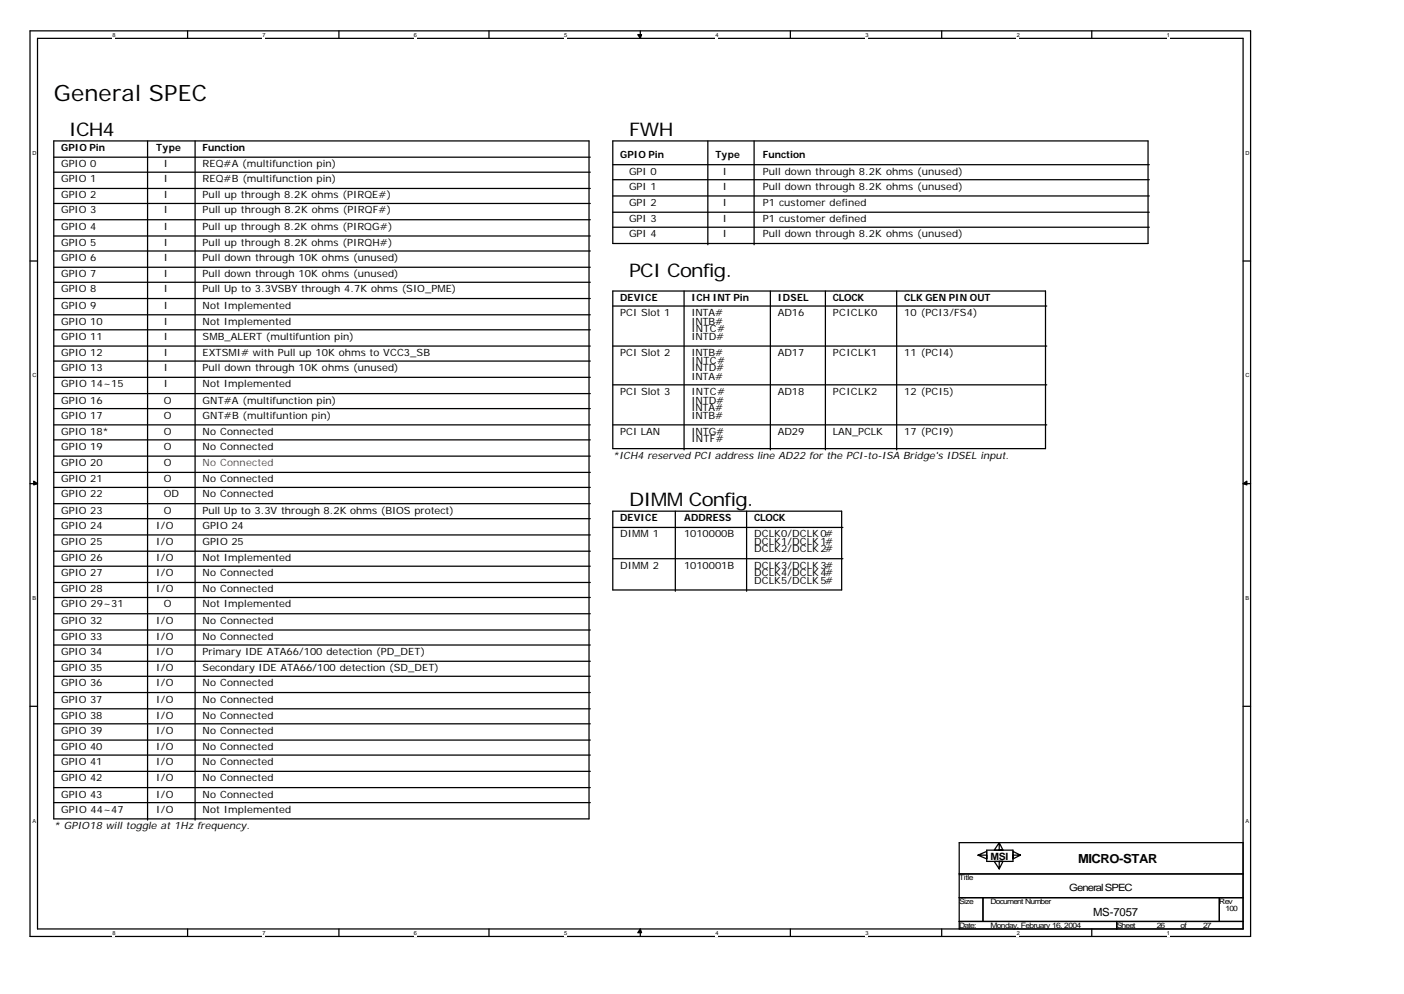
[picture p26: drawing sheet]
<svg xmlns="http://www.w3.org/2000/svg" width="297mm" height="210mm" viewBox="0 0 297 210" stroke-linecap="round" stroke-linejoin="round" font-family="sans-serif">
<defs><g id="words">
<text font-size="4.8" x="11.4" y="21.3">General SPEC</text>
<g font-size="4">
<text x="14.6" y="28.8">ICH4</text>
<text x="133.1" y="28.8">FWH</text>
<text x="133.1" y="58.6">PCI Config.</text>
<text x="133.1" y="107.1">DIMM Config.</text>
</g>
<text font-size="2.6" x="228.1" y="182.5">MICRO-STAR</text>
<text font-size="2.4" x="231.2" y="193.9">MS-7057</text>
<g font-size="2.1">
<text x="13" y="31.9">GPIO Pin</text>
<text x="13" y="35.4">GPIO 0</text>
<text x="33.1" y="31.9">Type</text>
<text x="34.7" y="35.4">I</text>
<text x="42.9" y="31.9">Function</text>
<text x="42.9" y="35.4">REQ#A (multifunction pin)</text>
<text x="131.2" y="33.5">GPIO Pin</text>
<text x="151.3" y="33.5">Type</text>
<text x="161.4" y="33.5">Function</text>
<text x="13" y="38.5">GPIO 1</text>
<text x="13" y="42">GPIO 2</text>
<text x="34.7" y="38.5">I</text>
<text x="34.7" y="42">I</text>
<text x="42.9" y="42">Pull up through 8.2K ohms (PIRQE#)</text>
<text x="42.9" y="38.5">REQ#B (multifunction pin)</text>
<text x="133.1" y="37">GPI 0</text>
<text x="133.1" y="40.1">GPI 1</text>
<text x="152.9" y="40.1">I</text>
<text x="152.9" y="37">I</text>
<text x="161.4" y="40.1">Pull down through 8.2K ohms (unused)</text>
<text x="161.4" y="37">Pull down through 8.2K ohms (unused)</text>
<text x="13" y="45.2">GPIO 3</text>
<text x="34.7" y="45.2">I</text>
<text x="42.9" y="45.2">Pull up through 8.2K ohms (PIRQF#)</text>
<text x="133.1" y="43.6">GPI 2</text>
<text x="133.1" y="47">GPI 3</text>
<text x="152.9" y="43.6">I</text>
<text x="152.9" y="47">I</text>
<text x="161.4" y="47">P1 customer defined</text>
<text x="161.4" y="43.6">P1 customer defined</text>
<text x="13" y="48.6">GPIO 4</text>
<text x="13" y="52">GPIO 5</text>
<text x="34.7" y="48.6">I</text>
<text x="34.7" y="52">I</text>
<text x="42.9" y="52">Pull up through 8.2K ohms (PIRQH#)</text>
<text x="42.9" y="48.6">Pull up through 8.2K ohms (PIRQG#)</text>
<text x="133.1" y="50.2">GPI 4</text>
<text x="152.9" y="50.2">I</text>
<text x="161.4" y="50.2">Pull down through 8.2K ohms (unused)</text>
<text x="13" y="55.2">GPIO 6</text>
<text x="13" y="58.6">GPIO 7</text>
<text x="34.7" y="55.2">I</text>
<text x="34.7" y="58.6">I</text>
<text x="42.9" y="55.2">Pull down through 10K ohms (unused)</text>
<text x="42.9" y="58.6">Pull down through 10K ohms (unused)</text>
<text x="13" y="61.8">GPIO 8</text>
<text x="13" y="65.3">GPIO 9</text>
<text x="34.7" y="61.8">I</text>
<text x="34.7" y="65.3">I</text>
<text x="42.9" y="65.3">Not Implemented</text>
<text x="42.9" y="61.8">Pull Up to 3.3VSBY through 4.7K ohms (SIO_PME)</text>
<text x="131.2" y="63.7">DEVICE</text>
<text x="146.3" y="63.7">ICH INT Pin</text>
<text x="164.6" y="63.7">IDSEL</text>
<text x="176.2" y="63.7">CLOCK</text>
<text x="191.3" y="63.7">CLK GEN PIN OUT</text>
<text x="13" y="68.7">GPIO 10</text>
<text x="13" y="71.9">GPIO 11</text>
<text x="34.7" y="68.7">I</text>
<text x="34.7" y="71.9">I</text>
<text x="42.9" y="68.7">Not Implemented</text>
<text x="42.9" y="71.9">SMB_ALERT (multifuntion pin)</text>
<text x="131.2" y="66.9">PCI Slot 1</text>
<text x="146.3" y="66.9">INTA#</text>
<text x="146.3" y="68.7">INTB#</text>
<text x="146.3" y="70.3">INTC#</text>
<text x="146.3" y="71.9">INTD#</text>
<text x="164.6" y="66.9">AD16</text>
<text x="176.2" y="66.9">PCICLK0</text>
<text x="191.3" y="66.9">10 (PCI3/FS4)</text>
<text x="13" y="75.3">GPIO 12</text>
<text x="34.7" y="75.3">I</text>
<text x="42.9" y="75.3">EXTSMI# with Pull up 10K ohms to VCC3_SB</text>
<text x="131.2" y="75.3">PCI Slot 2</text>
<text x="146.3" y="75.3">INTB#</text>
<text x="146.3" y="76.9">INTC#</text>
<text x="164.6" y="75.3">AD17</text>
<text x="176.2" y="75.3">PCICLK1</text>
<text x="191.3" y="75.3">11 (PCI4)</text>
<text x="13" y="78.5">GPIO 13</text>
<text x="13" y="81.9">GPIO 14~15</text>
<text x="34.7" y="78.5">I</text>
<text x="34.7" y="81.9">I</text>
<text x="42.9" y="78.5">Pull down through 10K ohms (unused)</text>
<text x="42.9" y="81.9">Not Implemented</text>
<text x="131.2" y="83.5">PCI Slot 3</text>
<text x="146.3" y="78.5">INTD#</text>
<text x="146.3" y="80.3">INTA#</text>
<text x="146.3" y="83.5">INTC#</text>
<text x="164.6" y="83.5">AD18</text>
<text x="176.2" y="83.5">PCICLK2</text>
<text x="191.3" y="83.5">12 (PCI5)</text>
<text x="13" y="85.4">GPIO 16</text>
<text x="13" y="88.5">GPIO 17</text>
<text x="34.7" y="88.5">O</text>
<text x="34.7" y="85.4">O</text>
<text x="42.9" y="85.4">GNT#A (multifunction pin)</text>
<text x="42.9" y="88.5">GNT#B (multifuntion pin)</text>
<text x="146.3" y="85.4">INTD#</text>
<text x="146.3" y="87">INTA#</text>
<text x="146.3" y="88.5">INTB#</text>
<text x="13" y="92">GPIO 18*</text>
<text x="13" y="95.2">GPIO 19</text>
<text x="34.7" y="92">O</text>
<text x="34.7" y="95.2">O</text>
<text x="42.9" y="92">No Connected</text>
<text x="42.9" y="95.2">No Connected</text>
<text x="131.2" y="92">PCI LAN</text>
<text x="146.3" y="92">INTG#</text>
<text x="146.3" y="93.6">INTF#</text>
<text x="164.6" y="92">AD29</text>
<text x="176.2" y="92">LAN_PCLK</text>
<text x="191.3" y="92">17 (PCI9)</text>
<text x="13" y="98.6">GPIO 20</text>
<text x="34.7" y="98.6">O</text>
<text x="129.6" y="97">*ICH4 reserved PCI address line AD22 for the PCI-to-ISA Bridge's IDSEL input.</text>
<text x="13" y="102">GPIO 21</text>
<text x="13" y="105.2">GPIO 22</text>
<text x="34.7" y="102">O</text>
<text x="34.7" y="105.2">OD</text>
<text x="42.9" y="102">No Connected</text>
<text x="42.9" y="105.2">No Connected</text>
<text x="13" y="108.7">GPIO 23</text>
<text x="13" y="111.8">GPIO 24</text>
<text x="33.1" y="111.8">I/O</text>
<text x="34.7" y="108.7">O</text>
<text x="42.9" y="111.8">GPIO 24</text>
<text x="42.9" y="108.7">Pull Up to 3.3V through 8.2K ohms (BIOS protect)</text>
<text x="131.2" y="110.2">DEVICE</text>
<text x="131.2" y="113.7">DIMM 1</text>
<text x="144.7" y="110.2">ADDRESS</text>
<text x="144.7" y="113.7">1010000B</text>
<text x="159.5" y="110.2">CLOCK</text>
<text x="159.5" y="113.7">DCLK0/DCLK0#</text>
<text x="13" y="115.3">GPIO 25</text>
<text x="13" y="118.7">GPIO 26</text>
<text x="33.1" y="115.3">I/O</text>
<text x="33.1" y="118.7">I/O</text>
<text x="42.9" y="115.3">GPIO 25</text>
<text x="42.9" y="118.7">Not Implemented</text>
<text x="159.5" y="115.3">DCLK1/DCLK1#</text>
<text x="159.5" y="116.9">DCLK2/DCLK2#</text>
<text x="13" y="121.9">GPIO 27</text>
<text x="13" y="125.3">GPIO 28</text>
<text x="33.1" y="121.9">I/O</text>
<text x="33.1" y="125.3">I/O</text>
<text x="42.9" y="121.9">No Connected</text>
<text x="42.9" y="125.3">No Connected</text>
<text x="131.2" y="120.3">DIMM 2</text>
<text x="144.7" y="120.3">1010001B</text>
<text x="159.5" y="120.3">DCLK3/DCLK3#</text>
<text x="159.5" y="121.9">DCLK4/DCLK4#</text>
<text x="159.5" y="123.5">DCLK5/DCLK5#</text>
<text x="13" y="131.9">GPIO 32</text>
<text x="13" y="128.5">GPIO 29~31</text>
<text x="33.1" y="131.9">I/O</text>
<text x="34.7" y="128.5">O</text>
<text x="42.9" y="131.9">No Connected</text>
<text x="42.9" y="128.5">Not Implemented</text>
<text x="13" y="135.4">GPIO 33</text>
<text x="33.1" y="135.4">I/O</text>
<text x="42.9" y="135.4">No Connected</text>
<text x="13" y="138.6">GPIO 34</text>
<text x="13" y="142">GPIO 35</text>
<text x="33.1" y="138.6">I/O</text>
<text x="33.1" y="142">I/O</text>
<text x="42.9" y="142">Secondary IDE ATA66/100 detection (SD_DET)</text>
<text x="42.9" y="138.6">Primary IDE ATA66/100 detection (PD_DET)</text>
<text x="13" y="145.2">GPIO 36</text>
<text x="13" y="148.6">GPIO 37</text>
<text x="33.1" y="145.2">I/O</text>
<text x="33.1" y="148.6">I/O</text>
<text x="42.9" y="145.2">No Connected</text>
<text x="42.9" y="148.6">No Connected</text>
<text x="13" y="152">GPIO 38</text>
<text x="13" y="155.2">GPIO 39</text>
<text x="33.1" y="152">I/O</text>
<text x="33.1" y="155.2">I/O</text>
<text x="42.9" y="152">No Connected</text>
<text x="42.9" y="155.2">No Connected</text>
<text x="13" y="158.7">GPIO 40</text>
<text x="13" y="161.8">GPIO 41</text>
<text x="33.1" y="158.7">I/O</text>
<text x="33.1" y="161.8">I/O</text>
<text x="42.9" y="158.7">No Connected</text>
<text x="42.9" y="161.8">No Connected</text>
<text x="13" y="165.3">GPIO 42</text>
<text x="33.1" y="165.3">I/O</text>
<text x="42.9" y="165.3">No Connected</text>
<text x="13" y="168.7">GPIO 43</text>
<text x="13" y="171.9">GPIO 44~47</text>
<text x="33.1" y="168.7">I/O</text>
<text x="33.1" y="171.9">I/O</text>
<text x="42.9" y="171.9">Not Implemented</text>
<text x="42.9" y="168.7">No Connected</text>
<text x="11.4" y="175.3">* GPIO18 will toggle at 1Hz frequency.</text>
<text x="209.5" y="181.9">MSI</text>
<text x="226.2" y="188.6">General SPEC</text>
</g>
<text font-size="2.1" fill="#f00" x="42.9" y="98.6">No Connected</text>
<g font-size="1.6">
<text x="202.9" y="186.2">Title</text>
<text x="202.9" y="191.2">Size</text>
<text x="209.5" y="191.2">Document Number</text>
<text x="258" y="191.2">Rev</text>
<text x="202.9" y="196.2">Date:</text>
<text x="209.5" y="196.2">Monday, February 16, 2004</text>
<text x="236.3" y="196.2">Sheet</text>
<text x="244.7" y="196.2">26</text>
<text x="249.8" y="196.2">of</text>
<text x="254.5" y="196.2">27</text>
<text x="259.3" y="192.8">100</text>
</g>
<g font-size="1.2">
<text x="23.8" y="7.8">8</text>
<text x="55.6" y="7.8">7</text>
<text x="87.6" y="7.8">6</text>
<text x="119.3" y="7.8">5</text>
<text x="151.3" y="7.8">4</text>
<text x="183.1" y="7.8">3</text>
<text x="215.1" y="7.8">2</text>
<text x="246.9" y="7.8">1</text>
<text x="6.9" y="32.7">D</text>
<text x="263.5" y="32.7">D</text>
<text x="6.9" y="79.8">C</text>
<text x="263.5" y="79.8">C</text>
<text x="6.9" y="126.9">B</text>
<text x="263.5" y="126.9">B</text>
<text x="6.9" y="174">A</text>
<text x="263.5" y="174">A</text>
<text x="23.8" y="197.8">8</text>
<text x="55.6" y="197.8">7</text>
<text x="87.6" y="197.8">6</text>
<text x="119.3" y="197.8">5</text>
<text x="151.3" y="197.8">4</text>
<text x="183.1" y="197.8">3</text>
<text x="215.1" y="197.8">2</text>
<text x="246.9" y="197.8">1</text>
</g>
</g></defs>
<path d="M6.3 6.5h258.3v191.6h-258.3zM7.9 8.1h255.1v188.4h-255.1z" fill="none" stroke="#000" stroke-width=".26"/>
<g fill="#fff">
<path d="M23.8 6.8h.5v1.3h-.5z"/>
<path d="M23.8 196.8h.5v1.3h-.5z"/>
</g>
<path d="M39.7 6.5v1.6M39.7 196.5v1.6" fill="none" stroke="#000" stroke-width=".26"/>
<g fill="#fff">
<path d="M55.6 6.8h.5v1.3h-.5z"/>
<path d="M55.6 196.8h.5v1.3h-.5z"/>
</g>
<path d="M71.7 6.5v1.6M71.7 196.5v1.6" fill="none" stroke="#000" stroke-width=".26"/>
<g fill="#fff">
<path d="M87.6 6.8h.5v1.3h-.5z"/>
<path d="M87.6 196.8h.5v1.3h-.5z"/>
</g>
<path d="M103.5 6.5v1.6M103.5 196.5v1.6" fill="none" stroke="#000" stroke-width=".26"/>
<g fill="#fff">
<path d="M119.3 6.8h.6v1.3h-.6z"/>
<path d="M119.3 196.8h.6v1.3h-.6z"/>
</g>
<path d="M135.5 6.5v1.6M135.5 196.5v1.6" fill="none" stroke="#000" stroke-width=".26"/>
<g fill="#000" stroke="#000" stroke-width=".26">
<path d="M134.9 7.3h.8l-.2 .8z" fill-rule="evenodd"/>
<path d="M135.5 196.5l.2 .8h-.8z" fill-rule="evenodd"/>
</g>
<g fill="#fff">
<path d="M151.3 6.8h.6v1.3h-.6z"/>
<path d="M151.3 196.8h.6v1.3h-.6z"/>
</g>
<path d="M167.2 6.5v1.6M167.2 196.5v1.6" fill="none" stroke="#000" stroke-width=".26"/>
<g fill="#fff">
<path d="M183.1 6.8h.5v1.3h-.5z"/>
<path d="M183.1 196.8h.5v1.3h-.5z"/>
</g>
<path d="M199.2 6.5v1.6M199.2 196.5v1.6" fill="none" stroke="#000" stroke-width=".26"/>
<g fill="#fff">
<path d="M215.1 6.8h.5v1.3h-.5z"/>
<path d="M215.1 196.8h.5v1.3h-.5z"/>
</g>
<path d="M231 6.5v1.6M231 196.5v1.6" fill="none" stroke="#000" stroke-width=".26"/>
<g fill="#fff">
<path d="M246.9 6.8h.5v1.3h-.5z"/>
<path d="M246.9 196.8h.5v1.3h-.5z"/>
<path d="M6.9 31.7h.8v1.3h-.8z"/>
<path d="M263.5 31.7h.8v1.3h-.8z"/>
<path d="M6.9 78.8h.8v1.3h-.8z"/>
<path d="M263.5 78.8h.8v1.3h-.8z"/>
</g>
<path d="M6.3 55.2h1.6M263 55.2h1.6" fill="none" stroke="#000" stroke-width=".26"/>
<g fill="#fff">
<path d="M6.9 125.9h.8v1.3h-.8z"/>
<path d="M263.5 125.9h.8v1.3h-.8z"/>
</g>
<path d="M6.3 102.3h1.6M263 102.3h1.6" fill="none" stroke="#000" stroke-width=".26"/>
<g fill="#000" stroke="#000" stroke-width=".26">
<path d="M7.1 101.8l.8 .5-.8 .3z" fill-rule="evenodd"/>
<path d="M263 102.3l.8-.5v.8z" fill-rule="evenodd"/>
</g>
<g fill="#fff">
<path d="M6.9 172.9h.8v1.4h-.8z"/>
<path d="M263.5 172.9h.8v1.4h-.8z"/>
</g>
<g fill="none" stroke="#000" stroke-width=".26">
<path d="M11.4 33.2h113.5M11.4 36.4h113.5M11.4 39.9h113.5M11.4 29.8h113.2v143.4h-113.2zM31.2 29.8v143.7M41.3 29.8v143.7M129.6 34.8h113.6M129.6 38h113.6M129.6 29.8h113.3v21.7h-113.3zM149.8 29.8v22M159.5 29.8v22M11.4 43h113.5"/>
<path d="M11.4 53.1h113.5M11.4 56.5h113.5M11.4 59.7h113.5M11.4 46.5h113.5M11.4 49.9h113.5M129.6 41.5h113.6M129.6 44.9h113.6M129.6 48.1h113.6M11.4 63.1h113.5M11.4 66.6h113.5M11.4 69.8h113.5M11.4 73.2h113.5"/>
<path d="M11.4 76.4h113.5M11.4 79.8h113.5M129.6 73.2h91.9M129.6 64.7h91.9M129.6 61.6h91.6v33.3h-91.6zM144.7 61.6v33.6M163 61.6v33.6M174.6 61.6v33.6M189.7 61.6v33.6M11.4 89.9h113.5M11.4 93h113.5M11.4 83.3h113.5"/>
<path d="M11.4 86.4h113.5M11.4 96.5h113.5M11.4 99.9h113.5M129.6 89.9h91.9M129.6 81.4h91.9M11.4 103.1h113.5M11.4 106.5h113.5M11.4 109.7h113.5M11.4 113.2h113.5M11.4 116.6h113.5M11.4 119.8h113.5M129.6 111.6h48.7"/>
<path d="M129.6 118.2h48.7M129.6 108.1h48.5v16.7h-48.5zM142.9 108.1v17M158 108.1v17M11.4 123.2h113.5M11.4 126.4h113.5M11.4 129.8h113.5M11.4 133.3h113.5M11.4 136.4h113.5M11.4 139.9h113.5M6.3 149.4h1.6M11.4 143.1h113.5"/>
<path d="M11.4 146.5h113.5M11.4 149.9h113.5M11.4 153.1h113.5M11.4 156.5h113.5M11.4 159.7h113.5M263 149.4h1.6M11.4 163.2h113.5M11.4 166.6h113.5M11.4 169.8h113.5M202.9 178.2h60.1v18.3h-60.1zM208.8 179.8h5.5v2.4h-5.5zM211.4 178.2l.8 1.6h-.8v-1.6l-1.1 1.6h1.9"/>
<path d="M202.9 184.9h60.1M202.9 189.9h60.1M202.9 194.9h60.1M206.9 180.9l1.9 .8v-.8h-1.9l1.9-.8v1.6M208 189.9v5M212.2 182.2h-1.9l1.1 1.6v-1.6h.8l-.8 1.6M215.9 180.9l-1.6 .8v-.8h1.6l-1.6-.8v1.6M236.3 194.9v1.6M258 189.9v5"/>
</g>
<use href="#words"/>
</svg>
